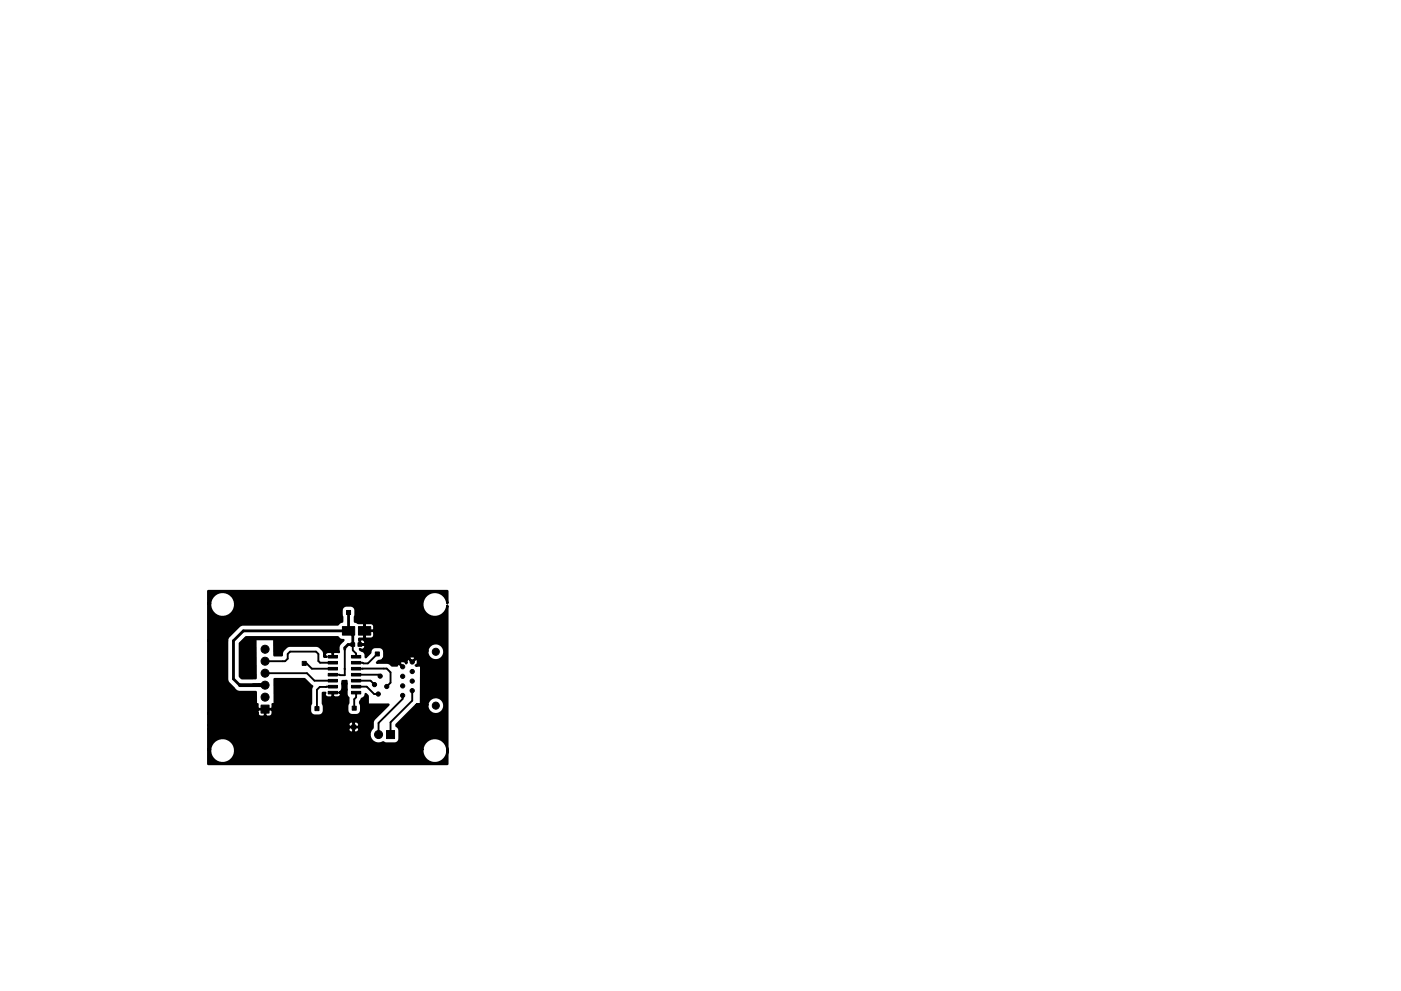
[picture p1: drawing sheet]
<svg xmlns="http://www.w3.org/2000/svg" width="297mm" height="210mm" viewBox="0 0 297 210" stroke-linecap="round" stroke-linejoin="round" font-family="sans-serif">
<g fill="#000" stroke="#000" stroke-width=".21">
<path d="M69.6 139.1h2v.5h-2zM72.6 132.9h2.6v1.8h-2.6zM73.5 129.5h.8v.9h-.8zM74.4 136.4h.8v.7h-.8zM74.5 139.1h2v.5h-2zM75.9 136.4h.8v.7h-.8zM76 132.9h2.6v1.8h-2.6zM79.6 138.3h.8v.9h-.8zM55.3 149.6h1.7v1.7h-1.7zM64.1 140.3h.8v.9h-.8zM66.8 149.9h.8v.9h-.8zM69.6 140.3h2v.6h-2z"/>
<path d="M69.6 141.6h2v.5h-2zM69.6 142.9h2v.5h-2zM69.6 144.1h2v.6h-2zM69.6 145.4h2v.6h-2zM69.6 146.7h2v.5h-2zM74.5 146.7h2v.5h-2zM74.5 145.4h2v.6h-2zM74.5 144.1h2v.6h-2zM74.5 142.9h2v.5h-2zM74.5 141.6h2v.5h-2zM74.5 140.3h2v.6h-2zM74.6 153.8h.8v.9h-.8z"/>
<path d="M74.7 149.8h.8v.9h-.8zM82 155h1.7v1.7h-1.7z"/>
<circle cx="55.5" cy="127.5" r=".45"/>
<circle cx="56.2" cy="137.7" r=".85"/>
<circle cx="64.5" cy="136" r=".45"/>
<circle cx="67.8" cy="127.1" r=".45"/>
<circle cx="80.7" cy="127.5" r=".45"/>
<circle cx="82.8" cy="133.5" r=".45"/>
<circle cx="92.4" cy="138.3" r=".75"/>
<circle cx="56.2" cy="140.3" r=".85"/>
<circle cx="56.2" cy="145.4" r=".85"/>
<circle cx="56.2" cy="147.9" r=".85"/>
<circle cx="56.2" cy="142.8" r=".85"/>
<circle cx="57.3" cy="159.8" r=".45"/>
<circle cx="60.8" cy="150.7" r=".45"/>
<circle cx="70.4" cy="159.4" r=".45"/>
<circle cx="71.3" cy="150" r=".45"/>
<circle cx="79.4" cy="145.2" r=".45"/>
<circle cx="80.2" cy="147.2" r=".45"/>
<circle cx="80.3" cy="155.8" r=".85"/>
<circle cx="80.6" cy="143.4" r=".45"/>
<circle cx="81" cy="159.8" r=".45"/>
<circle cx="82" cy="145.6" r=".45"/>
<circle cx="85.4" cy="141.5" r=".45"/>
<circle cx="85.4" cy="145.5" r=".45"/>
<circle cx="85.4" cy="143.5" r=".45"/>
<circle cx="85.4" cy="147.6" r=".45"/>
<circle cx="87.4" cy="146.5" r=".45"/>
<circle cx="87.4" cy="140.4" r=".45"/>
<circle cx="87.4" cy="144.5" r=".45"/>
<circle cx="87.4" cy="142.5" r=".45"/>
<circle cx="92.4" cy="149.7" r=".75"/>
</g>
<g fill="none" stroke="#000" stroke-width=".4">
<path d="M73.1 137.7v5.5l-2.5-.1M74.8 136.7v1.3l.7 .7v.6M80 138.7l-2 2-2.5-.1M56.2 142.8h8.9l1.6 1.6h3.9M56.2 140.3h4.3l.5-.6v-1l.5-.5h5.5l.5 .5v1.5l.4 .4h2.7M64.5 140.7h.5l1.1 1.2h4.5M70.6 147v.6l.2 .3 .1 .7-.1-.2M70.6 145.7h-2.8l-.6 .6v4M73 141.9h.1M75.5 147v.9l-.4 .4v2M75.5 143.1h4.8l.3 .3M75.5 144.4h3.1l.8 .8"/>
<path d="M75.5 145.7h2.3l1.5 1.5h.9M75.5 141.9l6.5-.1 .8 .8v2.2l-.8 .8M85.4 147.6v.7l-5.1 5.1v2.4M87.4 146.5v2.1l-4.6 4.6v2.6"/>
</g>
<path d="M50.9 145.4h5.3M53.7 145.3l1.3 .1" fill="none" stroke="#000" stroke-width=".8"/>
<path d="M73.9 133.8l.9 .9v2h-1l-.7 .7v.3M73.9 133.8h-22.3l-2.1 2.1v8.1l1.4 1.4M73.9 129.9v3.9" fill="none" stroke="#000" stroke-width=".6"/>
<path d="M52.2 135.2h19.4l.6 .5 .6 .1-1 1.1v1.5l-1-.1-.2 .2v.8v-.8l-.2-.2h-.8a.64 .64 0 0 0-.6 .3 .64 .64 0 0 0 0 .7h.3l-.6 .1v-1.2a2.8 2.8 0 0 0-1.5-1.2h-5.9a2.6 2.6 0 0 0-1.5 1.5l-.1 .5h-1.5l-.1-3.2-.1-.2h-3.7l-.1 .3v8h-2.9l-.4-.4v-7zM44.2 125.4h50.6v2.6a2.66 2.66 0 0 0-4-2 2.66 2.66 0 0 0 0 4.5 2.66 2.66 0 0 0 4-2v33.6h-50.6v-3.1h.4a2.66 2.66 0 0 0 2.6 2.9 2.66 2.66 0 0 0 2.7-2.9h39.6v.5a2.66 2.66 0 0 0 4.1 2 2.66 2.66 0 0 0 0-4.5 2.66 2.66 0 0 0-4.1 2h-39.6l-.2-.5a2.66 2.66 0 0 0-2.8-1.9 2.66 2.66 0 0 0-2.3 2.4h-.4v-4.3h29.6v.1a.71 .71 0 0 0 1.2 .4v-.9v.9l.2 .2a.75 .75 0 0 0 .8-.3 .75 .75 0 0 0 0-.8h-2l-.2 .4h-29.6v-.9h29.6l.2 .4h1v-.9v.9h1l.2-.1a.75 .75 0 0 0-.3-.9 .75 .75 0 0 0-.9 .1 .72 .72 0 0 0-.8-.1 .72 .72 0 0 0-.4 .6h-29.6v-2.5h10.4l.3 .6 1.1 .2 .2-.2v-1.4v1.4l.2 .2h.6a.76 .76 0 0 0 .8-.8v-.7l-.2-.1h-2.8l-.2 .1v.7h-10.4v-15.4h3.9l.1 8.7 1.6 1.8 .5 .3 3.9 .1 .1 2.4 .3 .2v.9l.2 .1h2.8l.2-.1v-.9h.3l.2-.3-.1-5h6.4l1.6 1.5-.3 .7 .1 3-.3 .6 .1 1.3 .6 .5 1.2 .1a1.06 1.06 0 0 0 1.1-1v-1.1l-.3-.4v-2.3h.6l-.2 .2a.76 .76 0 0 0 .8 .8h.8l.2-.2v-.8v.8l.2 .2h.9a.62 .62 0 0 0 .4-1h-.2a1.05 1.05 0 0 0 .7-1v-1.5l.9-.1v1.9a1.56 1.56 0 0 0 .4 1.8l-.3 2.6a1.05 1.05 0 0 0 1.1 1h1l.7-.4 .2-.6-.1-1.3a.89 .89 0 0 1 .6-1.3l.3-.3 .1-.6 .5 .5v1.6l.2 .2h4.2l-3.2 3.2-.2 .4v1.3l-.2 .2a1.9 1.9 0 0 0 0 2.5 1.9 1.9 0 0 0 2.4 .4l.5 .2 2 .1 .7-.4 .3-.5v-1.9l-.2-.6-.4-.4v-.2l4.2-4.3h2.3a1.81 1.81 0 0 0 2.4 1.9 1.81 1.81 0 0 0 .6-3 1.81 1.81 0 0 0-2.9 .8l-.1 .3h-2.3h.8l.2-.3v-7.7l-.2-.3h-1h.3l.1-.3 .1-.7a.44 .44 0 0 0-.5-.5l-.7 .8-.7-.8a.65 .65 0 0 0-.5 .9l-.1 .1v-.2l-.2-.1-.7-.1a.44 .44 0 0 0-.6 .4l.5 .5-.5-.5-.2 .1-.2 .4h-1.1a1.35 1.35 0 0 0-1.2-.6h-2l.4-.4 .5-.1 .5-.4h5.4l.7 .7 .7-.7a.65 .65 0 0 0-.9-.5 .44 .44 0 0 0-.5 .5h-5.4l.2-.5v-1.1h9.1a1.81 1.81 0 0 0 2.4 1.9 1.81 1.81 0 0 0 .6-3 1.81 1.81 0 0 0-2.9 .8l-.1 .3h-9.1l-.3-.5-.4-.3h-1.2a1.07 1.07 0 0 0-1.1 1.2l-1 .9v-.3a1.14 1.14 0 0 0-1-1.1l-.2-.3a.67 .67 0 0 0 .9 0 .67 .67 0 0 0 .1-.9h-1v-1v.9h1l.2-.1a.73 .73 0 0 0-.3-.8 .73 .73 0 0 0-.9 0l-.2-.3h1l.2-.2v-1.4v1.4l.2 .2h1.4l.4-.6 .1-.9-.2-.1h-1.9v-1.5v1.4h1.9l.2-.1v-.8a.76 .76 0 0 0-.8-.7h-1.1l-.2 .2-.2-.2h-1.2l-.6-.3v-2.8l-.6-.6h-1.2a1.05 1.05 0 0 0-1.1 1l.2 2.4-.6 .2-.4 .4h-20.3l-.7 .4-2.1 2.1-.4 .9h-3.9v-7.9h.4a2.66 2.66 0 0 0 3.5 2.7 2.66 2.66 0 0 0 .9-4.4 2.66 2.66 0 0 0-4.3 1.2l-.1 .5h-.4z" fill="#000" stroke="#000" stroke-width=".5"/>
</svg>
